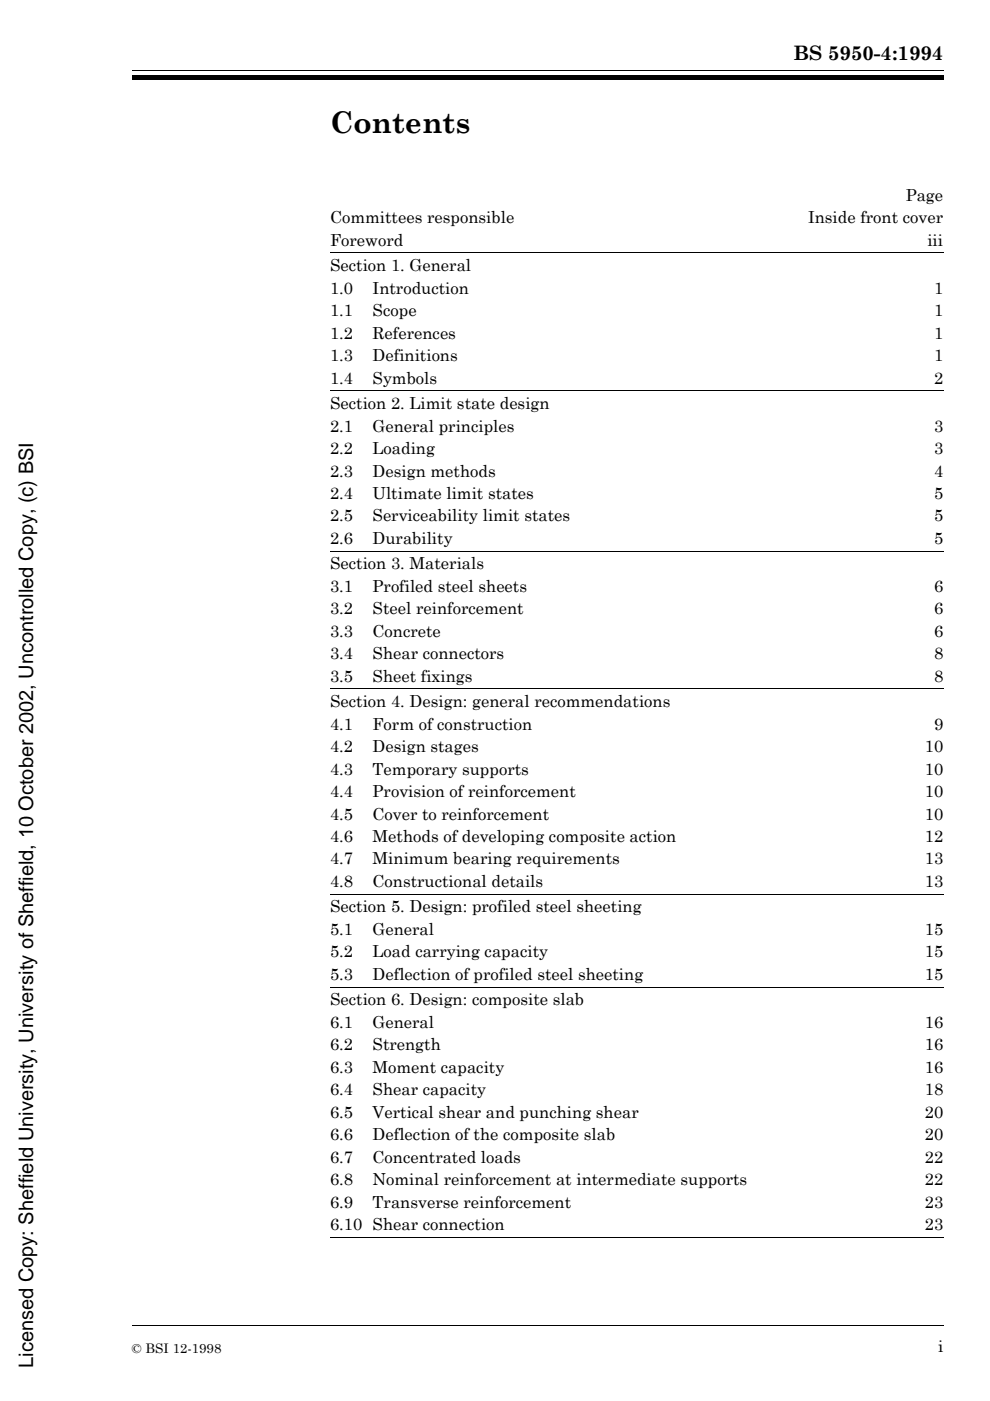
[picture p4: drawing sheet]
<svg xmlns="http://www.w3.org/2000/svg" width="210mm" height="297mm" viewBox="0 0 210 297" stroke-linecap="round" stroke-linejoin="round" font-family="sans-serif">
<defs><g id="words">
<text font-size="6.3" x="70" y="28.2">Contents</text>
<g font-size="4.2">
<text x="168.2" y="12.8">BS 5950-4:1994</text>
<text x="7.1" y="290" transform="rotate(-90 7.1 290)">Licensed Copy: Sheffield University, University of Sheffield, 10 October 2002, Uncontrolled Copy, (c) BSI</text>
</g>
<g font-size="3.5">
<text x="70" y="47.4">Committees responsible</text>
<text x="171.3" y="47.4">Inside front cover</text>
<text x="192" y="42.6">Page</text>
<text x="70" y="52.1">Foreword</text>
<text x="196.6" y="52.1">iii</text>
<text x="70" y="57.5">Section 1. General</text>
<text x="70" y="62.3">1.0</text>
<text x="79" y="62.3">Introduction</text>
<text x="198" y="62.3">1</text>
<text x="70" y="67">1.1</text>
<text x="70" y="71.8">1.2</text>
<text x="79" y="67">Scope</text>
<text x="79" y="71.8">References</text>
<text x="198" y="67">1</text>
<text x="198" y="71.8">1</text>
<text x="70" y="76.6">1.3</text>
<text x="79" y="76.6">Definitions</text>
<text x="198" y="76.6">1</text>
<text x="70" y="81.4">1.4</text>
<text x="79" y="81.4">Symbols</text>
<text x="198" y="81.4">2</text>
<text x="70" y="86.7">Section 2. Limit state design</text>
<text x="70" y="91.5">2.1</text>
<text x="79" y="91.5">General principles</text>
<text x="198" y="91.5">3</text>
<text x="70" y="96.3">2.2</text>
<text x="70" y="101">2.3</text>
<text x="79" y="96.3">Loading</text>
<text x="79" y="101">Design methods</text>
<text x="198" y="96.3">3</text>
<text x="198" y="101">4</text>
<text x="70" y="105.8">2.4</text>
<text x="79" y="105.8">Ultimate limit states</text>
<text x="198" y="105.8">5</text>
<text x="70" y="110.6">2.5</text>
<text x="79" y="110.6">Serviceability limit states</text>
<text x="198" y="110.6">5</text>
<text x="70" y="115.3">2.6</text>
<text x="79" y="115.3">Durability</text>
<text x="198" y="115.3">5</text>
<text x="70" y="120.7">Section 3. Materials</text>
<text x="70" y="125.5">3.1</text>
<text x="79" y="125.5">Profiled steel sheets</text>
<text x="198" y="125.5">6</text>
<text x="70" y="130.2">3.2</text>
<text x="79" y="130.2">Steel reinforcement</text>
<text x="198" y="130.2">6</text>
<text x="70" y="135">3.3</text>
<text x="79" y="135">Concrete</text>
<text x="198" y="135">6</text>
<text x="70" y="139.8">3.4</text>
<text x="79" y="139.8">Shear connectors</text>
<text x="198" y="139.8">8</text>
<text x="70" y="150">Section 4. Design: general recommendations</text>
<text x="70" y="144.6">3.5</text>
<text x="79" y="144.6">Sheet fixings</text>
<text x="198" y="144.6">8</text>
<text x="70" y="154.7">4.1</text>
<text x="79" y="154.7">Form of construction</text>
<text x="198" y="154.7">9</text>
<text x="70" y="159.5">4.2</text>
<text x="79" y="159.5">Design stages</text>
<text x="196.1" y="159.5">10</text>
<text x="70" y="164.2">4.3</text>
<text x="79" y="164.2">Temporary supports</text>
<text x="196.1" y="164.2">10</text>
<text x="70" y="169">4.4</text>
<text x="70" y="173.8">4.5</text>
<text x="79" y="169">Provision of reinforcement</text>
<text x="79" y="173.8">Cover to reinforcement</text>
<text x="196.1" y="169">10</text>
<text x="196.1" y="173.8">10</text>
<text x="70" y="178.5">4.6</text>
<text x="79" y="178.5">Methods of developing composite action</text>
<text x="196.1" y="178.5">12</text>
<text x="70" y="183.3">4.7</text>
<text x="79" y="183.3">Minimum bearing requirements</text>
<text x="196.1" y="183.3">13</text>
<text x="70" y="188.1">4.8</text>
<text x="79" y="188.1">Constructional details</text>
<text x="196.1" y="188.1">13</text>
<text x="70" y="193.4">Section 5. Design: profiled steel sheeting</text>
<text x="70" y="198.2">5.1</text>
<text x="70" y="203">5.2</text>
<text x="79" y="198.2">General</text>
<text x="79" y="203">Load carrying capacity</text>
<text x="196.1" y="198.2">15</text>
<text x="196.1" y="203">15</text>
<text x="70" y="207.8">5.3</text>
<text x="79" y="207.8">Deflection of profiled steel sheeting</text>
<text x="196.1" y="207.8">15</text>
<text x="70" y="213.2">Section 6. Design: composite slab</text>
<text x="70" y="217.9">6.1</text>
<text x="79" y="217.9">General</text>
<text x="196.1" y="217.9">16</text>
<text x="70" y="222.7">6.2</text>
<text x="70" y="227.4">6.3</text>
<text x="79" y="222.7">Strength</text>
<text x="79" y="227.4">Moment capacity</text>
<text x="196.1" y="222.7">16</text>
<text x="196.1" y="227.4">16</text>
<text x="70" y="232.2">6.4</text>
<text x="79" y="232.2">Shear capacity</text>
<text x="196.1" y="232.2">18</text>
<text x="70" y="237">6.5</text>
<text x="79" y="237">Vertical shear and punching shear</text>
<text x="196.1" y="237">20</text>
<text x="70" y="241.8">6.6</text>
<text x="79" y="241.8">Deflection of the composite slab</text>
<text x="196.1" y="241.8">20</text>
<text x="70" y="246.5">6.7</text>
<text x="70" y="251.3">6.8</text>
<text x="79" y="246.5">Concentrated loads</text>
<text x="79" y="251.3">Nominal reinforcement at intermediate supports</text>
<text x="196.1" y="246.5">22</text>
<text x="196.1" y="251.3">22</text>
<text x="70" y="256">6.9</text>
<text x="79" y="256">Transverse reinforcement</text>
<text x="196.1" y="256">23</text>
<text x="70" y="260.8">6.10 Shear connection</text>
<text x="196.1" y="260.8">23</text>
<text x="198.9" y="286.7">i</text>
</g>
<text font-size="2.8" x="28" y="286.9">© BSI 12-1998</text>
</g></defs>
<g fill="#fff" stroke="#fff" stroke-width=".21">
<path d="M75.9 242.5h11.4a2.89 2.89 0 0 1 2.9 2.6h-6.2a1.17 1.17 0 0 0-1-1.5h-1.3v1.5h-5.8z"/>
<path d="M75.9 245.9h5.8v1.6a2.01 2.01 0 0 0 2.1-.5l.2-1.1 3.6 2.7h-11.7z"/>
<path d="M75.8 249.4h11.7a2.9 2.9 0 0 1 3 2.8h-6a1.22 1.22 0 0 0-1.4-1.4h-1.4v1.4h-5.8z"/>
<path d="M75.9 253h5.8v1.4h1.5a1.19 1.19 0 0 0 1.2-1.4h6.1a4 4 0 0 1-4.3 2.7h-10.3z"/>
<path d="M83.9 245.9h6.3a3 3 0 0 1-2.8 2.7z"/>
</g>
<path d="M28 15h172M70 53.6h130M70 82.9h130M70 116.9h130M70 146.1h130M70 189.6h130M70 209.3h130M70 262.3h130M28 281h172" fill="none" stroke="#000" stroke-width=".21"/>
<path d="M28 16h172v1h-172z" fill="#000"/>
<use href="#words"/>
</svg>
